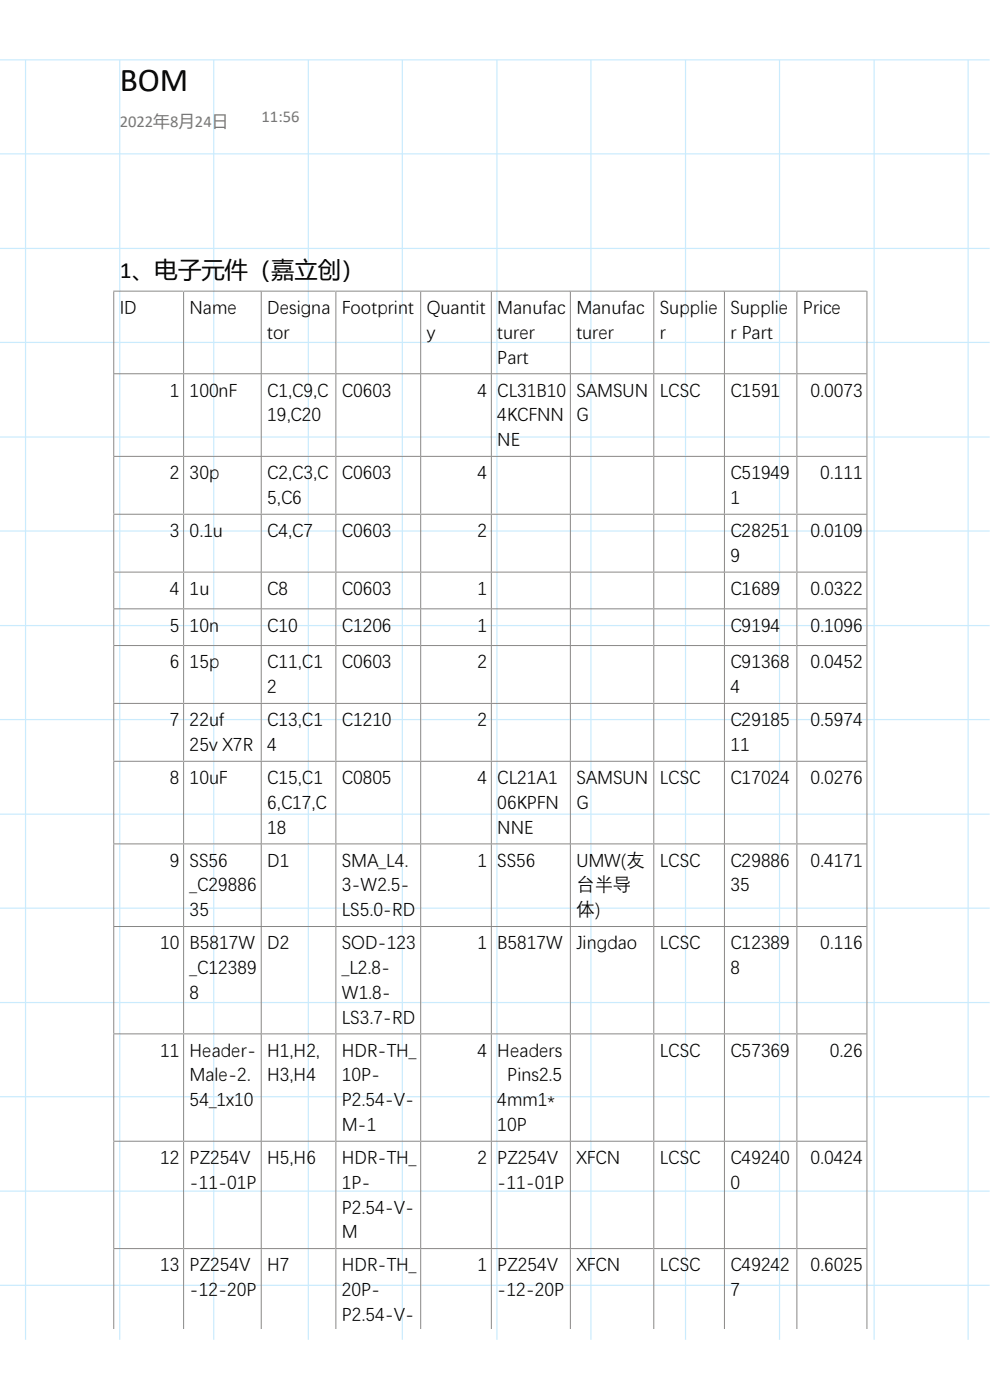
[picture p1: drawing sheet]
<svg xmlns="http://www.w3.org/2000/svg" width="210mm" height="297mm" viewBox="0 0 210 297" stroke-linecap="round" stroke-linejoin="round" font-family="sans-serif">
<defs><g id="words">
<text font-size="7.1" x="25.4" y="19.4">BOM</text>
<text font-size="5" x="25.4" y="58.9">1、电子元件（嘉立创）</text>
<g font-size="3.9">
<text x="25.4" y="66.4">ID</text>
<text x="40.2" y="66.4">Name</text>
<text x="56.7" y="66.4">Designa</text>
<text x="56.7" y="71.7">tor</text>
<text x="72.5" y="66.4">Footprint</text>
<text x="90.5" y="66.4">Quantit</text>
<text x="90.5" y="71.7">y</text>
<text x="105.5" y="66.4">Manufac</text>
<text x="105.5" y="71.7">turer</text>
<text x="122.3" y="66.4">Manufac</text>
<text x="122.3" y="71.7">turer</text>
<text x="140" y="66.4">Supplie</text>
<text x="140" y="71.7">r</text>
<text x="154.9" y="66.4">Supplie</text>
<text x="154.9" y="71.7">r Part</text>
<text x="170.3" y="66.4">Price</text>
<text x="105.5" y="77">Part</text>
<text x="36" y="83.9">1</text>
<text x="40.2" y="83.9">100nF</text>
<text x="56.7" y="83.9">C1,C9,C</text>
<text x="72.5" y="83.9">C0603</text>
<text x="101.3" y="83.9">4</text>
<text x="105.5" y="83.9">CL31B10</text>
<text x="122.3" y="83.9">SAMSUN</text>
<text x="140" y="83.9">LCSC</text>
<text x="154.9" y="83.9">C1591</text>
<text x="171.9" y="83.9">0.0073</text>
<text x="56.7" y="89.2">19,C20</text>
<text x="105.5" y="89.2">4KCFNN</text>
<text x="122.3" y="89.2">G</text>
<text x="105.5" y="94.4">NE</text>
<text x="36" y="101.4">2</text>
<text x="40.2" y="101.4">30p</text>
<text x="56.7" y="101.4">C2,C3,C</text>
<text x="72.5" y="101.4">C0603</text>
<text x="101.3" y="101.4">4</text>
<text x="154.9" y="101.4">C51949</text>
<text x="174" y="101.4">0.111</text>
<text x="56.7" y="106.7">5,C6</text>
<text x="154.9" y="106.7">1</text>
<text x="36" y="113.7">3</text>
<text x="40.2" y="113.7">0.1u</text>
<text x="56.7" y="113.7">C4,C7</text>
<text x="72.5" y="113.7">C0603</text>
<text x="101.3" y="113.7">2</text>
<text x="154.9" y="113.7">C28251</text>
<text x="171.9" y="113.7">0.0109</text>
<text x="154.9" y="119">9</text>
<text x="36" y="126">4</text>
<text x="40.2" y="126">1u</text>
<text x="56.7" y="126">C8</text>
<text x="72.5" y="126">C0603</text>
<text x="101.3" y="126">1</text>
<text x="154.9" y="126">C1689</text>
<text x="171.9" y="126">0.0322</text>
<text x="36" y="133.8">5</text>
<text x="40.2" y="133.8">10n</text>
<text x="56.7" y="133.8">C10</text>
<text x="72.5" y="133.8">C1206</text>
<text x="101.3" y="133.8">1</text>
<text x="154.9" y="133.8">C9194</text>
<text x="171.9" y="133.8">0.1096</text>
<text x="36" y="141.5">6</text>
<text x="40.2" y="141.5">15p</text>
<text x="56.7" y="141.5">C11,C1</text>
<text x="72.5" y="141.5">C0603</text>
<text x="101.3" y="141.5">2</text>
<text x="154.9" y="141.5">C91368</text>
<text x="171.9" y="141.5">0.0452</text>
<text x="56.7" y="146.8">2</text>
<text x="154.9" y="146.8">4</text>
<text x="36" y="153.8">7</text>
<text x="40.2" y="153.8">22uf</text>
<text x="56.7" y="153.8">C13,C1</text>
<text x="72.5" y="153.8">C1210</text>
<text x="101.3" y="153.8">2</text>
<text x="154.9" y="153.8">C29185</text>
<text x="171.9" y="153.8">0.5974</text>
<text x="40.2" y="159">25v X7R</text>
<text x="56.7" y="159">4</text>
<text x="154.9" y="159">11</text>
<text x="36" y="166.1">8</text>
<text x="40.2" y="166.1">10uF</text>
<text x="56.7" y="166.1">C15,C1</text>
<text x="72.5" y="166.1">C0805</text>
<text x="101.3" y="166.1">4</text>
<text x="105.5" y="166.1">CL21A1</text>
<text x="122.3" y="166.1">SAMSUN</text>
<text x="140" y="166.1">LCSC</text>
<text x="154.9" y="166.1">C17024</text>
<text x="171.9" y="166.1">0.0276</text>
<text x="56.7" y="171.4">6,C17,C</text>
<text x="105.5" y="171.4">06KPFN</text>
<text x="122.3" y="171.4">G</text>
<text x="56.7" y="176.7">18</text>
<text x="105.5" y="176.7">NNE</text>
<text x="36" y="183.6">9</text>
<text x="40.2" y="183.6">SS56</text>
<text x="56.7" y="183.6">D1</text>
<text x="72.5" y="183.6">SMA_L4.</text>
<text x="101.3" y="183.6">1</text>
<text x="105.5" y="183.6">SS56</text>
<text x="122.3" y="183.6">UMW(友</text>
<text x="140" y="183.6">LCSC</text>
<text x="154.9" y="183.6">C29886</text>
<text x="171.9" y="183.6">0.4171</text>
<text x="40.2" y="188.9">_C29886</text>
<text x="72.5" y="188.9">3-W2.5-</text>
<text x="122.3" y="188.9">台半导</text>
<text x="154.9" y="188.9">35</text>
<text x="40.2" y="194.2">35</text>
<text x="72.5" y="194.2">LS5.0-RD</text>
<text x="122.3" y="194.2">体)</text>
<text x="34" y="201.1">10</text>
<text x="40.2" y="201.1">B5817W</text>
<text x="56.7" y="201.1">D2</text>
<text x="72.5" y="201.1">SOD-123</text>
<text x="101.3" y="201.1">1</text>
<text x="105.5" y="201.1">B5817W</text>
<text x="122.3" y="201.1">Jingdao</text>
<text x="140" y="201.1">LCSC</text>
<text x="154.9" y="201.1">C12389</text>
<text x="174" y="201.1">0.116</text>
<text x="40.2" y="206.4">_C12389</text>
<text x="72.5" y="206.4">_L2.8-</text>
<text x="154.9" y="206.4">8</text>
<text x="40.2" y="211.7">8</text>
<text x="72.5" y="211.7">W1.8-</text>
<text x="72.5" y="216.9">LS3.7-RD</text>
<text x="34" y="223.9">11</text>
<text x="40.2" y="223.9">Header-</text>
<text x="56.7" y="223.9">H1,H2,</text>
<text x="72.5" y="223.9">HDR-TH_</text>
<text x="101.3" y="223.9">4</text>
<text x="105.5" y="223.9">Headers</text>
<text x="140" y="223.9">LCSC</text>
<text x="154.9" y="223.9">C57369</text>
<text x="176" y="223.9">0.26</text>
<text x="40.2" y="229.2">Male-2.</text>
<text x="56.7" y="229.2">H3,H4</text>
<text x="72.5" y="229.2">10P-</text>
<text x="107.6" y="229.2">Pins2.5</text>
<text x="40.2" y="234.5">54_1x10</text>
<text x="72.5" y="234.5">P2.54-V</text>
<text x="72.5" y="239.7">M-1</text>
<text x="85.9" y="234.5">-</text>
<text x="105.5" y="234.5">4mm1*</text>
<text x="105.5" y="239.7">10P</text>
<text x="34" y="246.7">12</text>
<text x="40.2" y="246.7">PZ254V</text>
<text x="40.2" y="252">-11</text>
<text x="46.3" y="252">-01P</text>
<text x="56.7" y="246.7">H5,H6</text>
<text x="72.5" y="246.7">HDR-TH_</text>
<text x="72.5" y="252">1P-</text>
<text x="101.3" y="246.7">2</text>
<text x="105.5" y="246.7">PZ254V</text>
<text x="105.5" y="252">-11-01P</text>
<text x="122.3" y="246.7">XFCN</text>
<text x="140" y="246.7">LCSC</text>
<text x="154.9" y="246.7">C49240</text>
<text x="154.9" y="252">0</text>
<text x="171.9" y="246.7">0.0424</text>
<text x="72.5" y="257.3">P2.54-V</text>
<text x="85.9" y="257.3">-</text>
<text x="72.5" y="262.5">M</text>
<text x="34" y="269.5">13</text>
<text x="40.2" y="269.5">PZ254V</text>
<text x="56.7" y="269.5">H7</text>
<text x="72.5" y="269.5">HDR-TH_</text>
<text x="101.3" y="269.5">1</text>
<text x="105.5" y="269.5">PZ254V</text>
<text x="122.3" y="269.5">XFCN</text>
<text x="140" y="269.5">LCSC</text>
<text x="154.9" y="269.5">C49242</text>
<text x="171.9" y="269.5">0.6025</text>
<text x="40.2" y="274.7">-12</text>
<text x="46.3" y="274.7">-20P</text>
<text x="72.5" y="274.7">20P-</text>
<text x="105.5" y="274.7">-12-20P</text>
<text x="154.9" y="274.7">7</text>
<text x="72.5" y="280">P2.54-V</text>
<text x="85.9" y="280">-</text>
</g>
<g font-size="3.5" fill="#767676">
<text x="25.4" y="27">2022年8月24日</text>
<text x="55.5" y="25.9">11:56</text>
</g>
</g></defs>
<g fill="none" stroke="#caebfd" stroke-width=".25">
<path d="M0 12.7h209.9M5.4 12.7v271.5M25.4 12.7v271.5M45.3 12.7v271.5M65.4 12.7v271.5M85.3 12.7v271.5M105.4 12.7v271.5M125.3 12.7v271.5M145.4 12.7v271.5M165.4 12.7v271.5M185.4 12.7v271.5M205.4 12.7v271.5"/>
<path d="M0 32.6h209.9M0 52.7h209.9M0 72.6h209.9M0 92.7h209.9M0 112.6h209.9M0 132.7h209.9M0 152.7h209.9M0 172.7h209.9M0 192.7h209.9M0 212.7h209.9M0 232.7h209.9M0 252.7h209.9"/>
<path d="M0 272.7h209.9"/>
</g>
<g fill="none" stroke="#8a8886" stroke-width=".21">
<path d="M24 61.8h14.8M24 79.3h14.8M24.1 61.9v17.3M24.1 79.4v17.3M38.9 61.8h144.9M38.9 79.3h144.9M38.9 61.9v17.3M38.9 79.4v17.3M55.4 61.9v17.3M55.4 79.4v17.3M71.2 61.9v17.3M71.2 79.4v17.3"/>
<path d="M89.2 61.9v17.3M89.2 79.4v17.3M104.2 61.9v17.3M104.2 79.4v17.3M121 61.9v17.3M121 79.4v17.3M138.7 61.9v17.3M138.7 79.4v17.3M153.7 61.9v17.3M153.7 79.4v17.3M169 61.9v17.3M169 79.4v17.3"/>
<path d="M183.9 61.7v220.2M24 96.8h14.8M24.1 96.9v12.1M38.9 96.8h144.9M38.9 96.9v12.1M55.4 96.9v12.1M71.2 96.9v12.1M89.2 96.9v12.1M104.2 96.9v12.1M121 96.9v12.1M138.7 96.9v12.1M153.7 96.9v12.1"/>
<path d="M169 96.9v12.1M24 109.1h14.8M24.1 109.2v12.1M38.9 109.1h144.9M38.9 109.2v12.1M55.4 109.2v12.1M71.2 109.2v12.1M89.2 109.2v12.1M104.2 109.2v12.1M121 109.2v12.1M138.7 109.2v12.1M153.7 109.2v12.1"/>
<path d="M169 109.2v12.1M24 121.4h14.8M24 129.2h14.8M24 136.9h14.8M24.1 121.5v7.6M24.1 129.2v7.6M24.1 137v12.1M38.9 121.4h144.9M38.9 129.2h144.9M38.9 136.9h144.9M38.9 121.5v7.6M38.9 129.2v7.6"/>
<path d="M38.9 137v12.1M55.4 121.5v7.6M55.4 129.2v7.6M55.4 137v12.1M71.2 121.5v7.6M71.2 129.2v7.6M71.2 137v12.1M89.2 121.5v7.6M89.2 129.2v7.6M89.2 137v12.1M104.2 121.5v7.6M104.2 129.2v7.6"/>
<path d="M104.2 137v12.1M121 121.5v7.6M121 129.2v7.6M121 137v12.1M138.7 121.5v7.6M138.7 129.2v7.6M138.7 137v12.1M153.7 121.5v7.6M153.7 129.2v7.6M153.7 137v12.1M169 121.5v7.6M169 129.2v7.6"/>
<path d="M169 137v12.1M24 149.2h14.8M24.1 149.3v12.1M38.9 149.2h144.9M38.9 149.3v12.1M55.4 149.3v12.1M71.2 149.3v12.1M89.2 149.3v12.1M104.2 149.3v12.1M121 149.3v12.1M138.7 149.3v12.1M153.7 149.3v12.1"/>
<path d="M169 149.3v12.1M24 161.5h14.8M24 179h14.8M24.1 161.6v17.3M24.1 179.1v17.4M38.9 161.5h144.9M38.9 179h144.9M38.9 161.6v17.3M38.9 179.1v17.4M55.4 161.6v17.3M55.4 179.1v17.4M71.2 161.6v17.3"/>
<path d="M71.2 179.1v17.4M89.2 161.6v17.3M89.2 179.1v17.4M104.2 161.6v17.3M104.2 179.1v17.4M121 161.6v17.3M121 179.1v17.4M138.7 161.6v17.3M138.7 179.1v17.4M153.7 161.6v17.3M153.7 179.1v17.4M169 161.6v17.3"/>
<path d="M169 179.1v17.4M24 196.6h14.8M24.1 196.6v22.6M38.9 196.6h144.9M38.9 196.6v22.6M55.4 196.6v22.6M71.2 196.6v22.6M89.2 196.6v22.6M104.2 196.6v22.6M121 196.6v22.6M138.7 196.6v22.6M153.7 196.6v22.6"/>
<path d="M169 196.6v22.6M24 219.3h14.8M24.1 219.4v22.6M38.9 219.3h144.9M38.9 219.4v22.6M55.4 219.4v22.6M71.2 219.4v22.6M89.2 219.4v22.6M104.2 219.4v22.6M121 219.4v22.6M138.7 219.4v22.6M153.7 219.4v22.6"/>
<path d="M169 219.4v22.6M24 242.1h14.8M24.1 242.2v22.6M38.9 242.1h144.9M38.9 242.2v22.6M55.4 242.2v22.6M71.2 242.2v22.6M89.2 242.2v22.6M104.2 242.2v22.6M121 242.2v22.6M138.7 242.2v22.6M153.7 242.2v22.6"/>
<path d="M169 242.2v22.6M24 264.9h14.8M24.1 265v16.9M38.9 264.9h144.9M38.9 265v16.9M55.4 265v16.9M71.2 265v16.9M89.2 265v16.9M104.2 265v16.9M121 265v16.9M138.7 265v16.9M153.7 265v16.9"/>
<path d="M169 265v16.9"/>
</g>
<use href="#words"/>
</svg>
